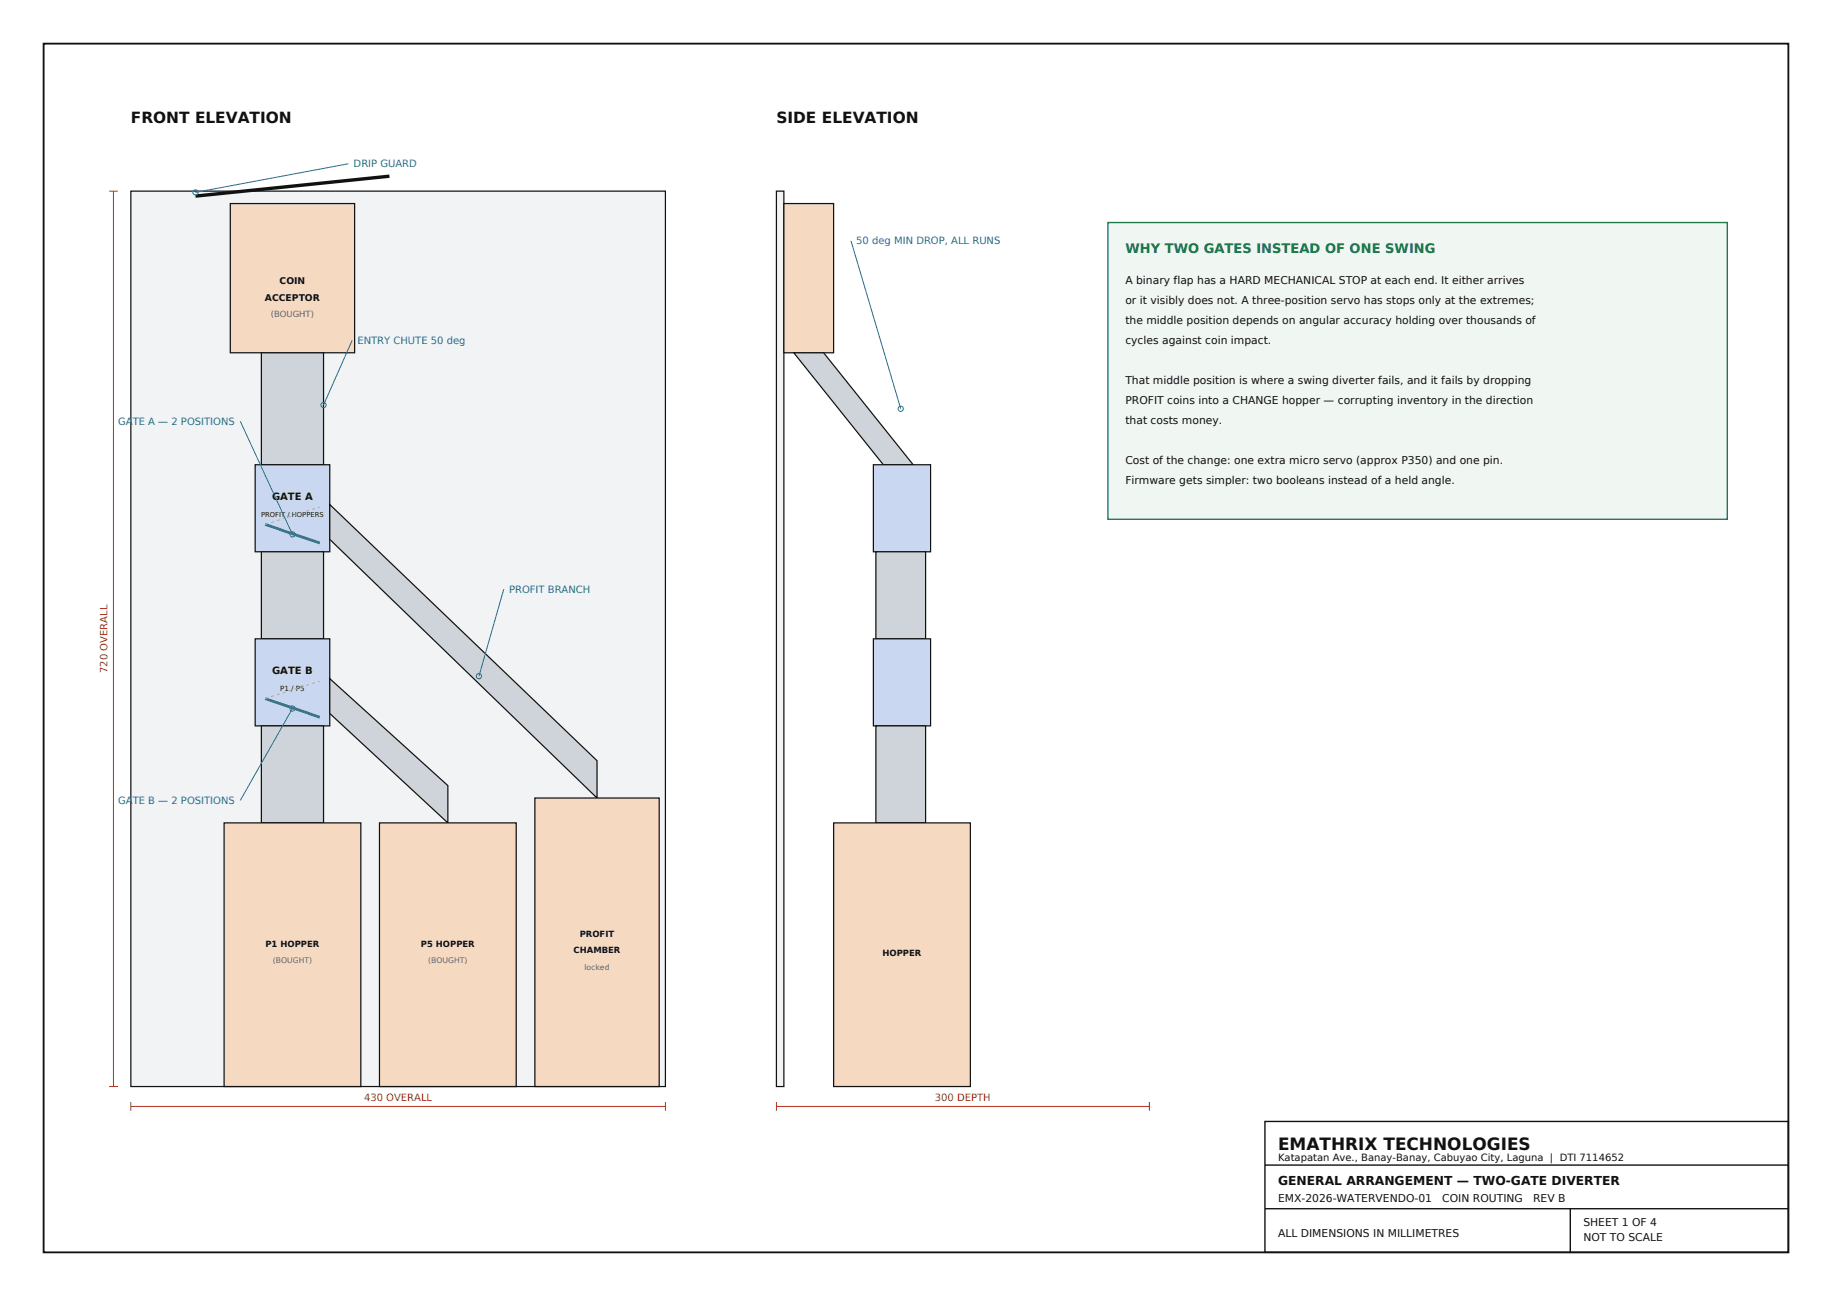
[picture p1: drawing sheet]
<svg xmlns="http://www.w3.org/2000/svg" width="420mm" height="297mm" viewBox="0 0 420 297" stroke-linecap="round" stroke-linejoin="round" font-family="sans-serif">
<defs><g id="words">
<text font-size="3.9" fill="#111" x="293" y="263.5">EMATHRIX TECHNOLOGIES</text>
<g font-size="3.5" fill="#111">
<text x="30" y="28.1">FRONT ELEVATION</text>
<text x="178" y="28.1">SIDE ELEVATION</text>
</g>
<text font-size="3" fill="#1e7a46" x="258" y="58">WHY TWO GATES INSTEAD OF ONE SWING</text>
<text font-size="2.8" fill="#111" x="293" y="271.5">GENERAL ARRANGEMENT — TWO-GATE DIVERTER</text>
<g font-size="2.5" fill="#111">
<text x="258" y="65">A binary flap has a HARD MECHANICAL STOP at each end. It either arrives</text>
<text x="258" y="69.6">or it visibly does not. A three-position servo has stops only at the extremes;</text>
<text x="258" y="74.2">the middle position depends on angular accuracy holding over thousands of</text>
<text x="258" y="78.8">cycles against coin impact.</text>
<text x="258" y="88">That middle position is where a swing diverter fails, and it fails by dropping</text>
<text x="258" y="92.6">PROFIT coins into a CHANGE hopper — corrupting inventory in the direction</text>
<text x="258" y="97.2">that costs money.</text>
<text x="258" y="106.4">Cost of the change: one extra micro servo (approx P350) and one pin.</text>
<text x="258" y="111">Firmware gets simpler: two booleans instead of a held angle.</text>
<text x="293" y="275.5">EMX-2026-WATERVENDO-01</text>
<text x="330.7" y="275.5">COIN ROUTING</text>
<text x="351.5" y="275.5">REV B</text>
<text x="363" y="281">SHEET 1 OF 4</text>
<text x="293" y="283.5">ALL DIMENSIONS IN MILLIMETRES</text>
<text x="363" y="284.5">NOT TO SCALE</text>
</g>
<g font-size="2.3" fill="#1a5fb4">
<text x="81.1" y="38.3">DRIP GUARD</text>
<text x="196.3" y="56">50 deg MIN DROP, ALL RUNS</text>
<text x="81.9" y="78.8">ENTRY CHUTE 50 deg</text>
<text x="27.1" y="97.3">GATE A — 2 POSITIONS</text>
<text x="116.7" y="135.8">PROFIT BRANCH</text>
<text x="27.1" y="184.3">GATE B — 2 POSITIONS</text>
</g>
<g font-size="2.3" fill="#111">
<text x="62.4" y="114.5">GATE A</text>
<text x="62.4" y="154.4">GATE B</text>
<text x="293" y="266">Katapatan Ave., Banay-Banay, Cabuyao City, Laguna | DTI 7114652</text>
</g>
<g font-size="2.3" fill="#b03020">
<text x="24.6" y="154.2" transform="rotate(-90 24.6 154.2)">720 OVERALL</text>
<text x="83.5" y="252.4">430 OVERALL</text>
<text x="214.3" y="252.4">300 DEPTH</text>
</g>
<g font-size="2.1" fill="#111">
<text x="64.1" y="65.2">COIN</text>
<text x="60.7" y="68.9">ACCEPTOR</text>
</g>
<text font-size="1.9" fill="#666" x="62.1" y="72.6">(BOUGHT)</text>
<g font-size="1.9" fill="#111">
<text x="132.9" y="214.8">PROFIT</text>
<text x="60.9" y="217.1">P1 HOPPER</text>
<text x="96.5" y="217.1">P5 HOPPER</text>
<text x="131.5" y="218.5">CHAMBER</text>
<text x="202.3" y="219.1">HOPPER</text>
</g>
<g font-size="1.8" fill="#666">
<text x="62.5" y="220.8">(BOUGHT)</text>
<text x="98.2" y="220.8">(BOUGHT)</text>
<text x="134" y="222.2">locked</text>
</g>
<g font-size="1.6" fill="#111">
<text x="59.9" y="118.5">PROFIT / HOPPERS</text>
<text x="64.2" y="158.4">P1 / P5</text>
</g>
</g></defs>
<path d="M10 10h400v277h-400z" fill="none" stroke="#111" stroke-width=".42"/>
<path d="M290 257h120v30h-120zM290 267h120M290 277h120M360 277v10" fill="none" stroke="#111" stroke-width=".32"/>
<path d="M30 43.8h122.5v205.2h-122.5z" fill-rule="evenodd" fill="#f2f3f5" stroke="#111" stroke-width=".28"/>
<path d="M52.8 46.6h28.5v34.2h-28.5z" fill-rule="evenodd" fill="#f5d9c0" stroke="#111" stroke-width=".28"/>
<path d="M89.3 40.4l-44.5 4.5" fill="none" stroke="#111" stroke-width=".78" stroke-linecap="butt"/>
<path d="M59.9 80.8h14.3v25.7h-14.3z" fill-rule="evenodd" fill="#cfd4da" stroke="#111" stroke-width=".28"/>
<path d="M58.5 106.5h17.1v20h-17.1z" fill-rule="evenodd" fill="#c9d8f0" stroke="#111" stroke-width=".28"/>
<path d="M60.8 120.2l12.5 4.3" fill="none" stroke="#1a5fb4" stroke-width=".63" stroke-linecap="butt"/>
<path d="M60.8 120.2l12.5-4" fill="none" stroke="#aaa" stroke-width=".25" stroke-dasharray=".7 .7" stroke-linecap="butt"/>
<path d="M75.6 115.6l61.3 58.7v8.6l-61.3-59.3z" fill-rule="evenodd" fill="#cfd4da" stroke="#111" stroke-width=".28"/>
<path d="M122.6 182.9h28.5v66.1h-28.5z" fill-rule="evenodd" fill="#f5d9c0" stroke="#111" stroke-width=".28"/>
<path d="M59.9 126.5h14.3v19.9h-14.3z" fill-rule="evenodd" fill="#cfd4da" stroke="#111" stroke-width=".28"/>
<path d="M58.5 146.4h17.1v19.9h-17.1z" fill-rule="evenodd" fill="#c9d8f0" stroke="#111" stroke-width=".28"/>
<path d="M60.8 160.1l12.5 4.3" fill="none" stroke="#1a5fb4" stroke-width=".63" stroke-linecap="butt"/>
<path d="M60.8 160.1l12.5-4" fill="none" stroke="#aaa" stroke-width=".25" stroke-dasharray=".7 .7" stroke-linecap="butt"/>
<path d="M59.9 166.3h14.3v22.3h-14.3z" fill-rule="evenodd" fill="#cfd4da" stroke="#111" stroke-width=".28"/>
<path d="M51.4 188.6h31.3v60.4h-31.3z" fill-rule="evenodd" fill="#f5d9c0" stroke="#111" stroke-width=".28"/>
<path d="M75.6 155.5l27.1 24.5v8.6l-27.1-25.1z" fill-rule="evenodd" fill="#cfd4da" stroke="#111" stroke-width=".28"/>
<path d="M87 188.6h31.4v60.4h-31.4z" fill-rule="evenodd" fill="#f5d9c0" stroke="#111" stroke-width=".28"/>
<path d="M25 43.8h2M26 43.8v205.2M25 249h2M30 253.6h122.6M30 252.6v2M152.6 252.6v2" fill="none" stroke="#b03020" stroke-width=".23"/>
<g fill="none" stroke="#1a5fb4" stroke-width=".23">
<path d="M79.9 37.5l-35.1 6.6M80.7 78l-6.5 14.8M55.1 96.5l12 26M115.5 135l-5.7 20M67.1 162.4l-12 21.1"/>
<circle cx="44.8" cy="44.1" r=".6"/>
<circle cx="74.2" cy="92.8" r=".6"/>
<circle cx="67" cy="122.5" r=".6"/>
<circle cx="109.8" cy="154.9" r=".6"/>
<circle cx="67" cy="162.4" r=".6"/>
</g>
<path d="M178 43.8h1.7v205.2h-1.7z" fill-rule="evenodd" fill="#f2f3f5" stroke="#111" stroke-width=".28"/>
<path d="M179.7 46.6h11.4v34.2h-11.4z" fill-rule="evenodd" fill="#f5d9c0" stroke="#111" stroke-width=".28"/>
<path d="M182 80.8h6.8l20.6 25.7h-6.9z" fill-rule="evenodd" fill="#cfd4da" stroke="#111" stroke-width=".28"/>
<path d="M200.2 106.5h13.1v20h-13.1z" fill-rule="evenodd" fill="#c9d8f0" stroke="#111" stroke-width=".28"/>
<path d="M200.8 126.5h11.4v19.9h-11.4z" fill-rule="evenodd" fill="#cfd4da" stroke="#111" stroke-width=".28"/>
<path d="M200.2 146.4h13.1v19.9h-13.1z" fill-rule="evenodd" fill="#c9d8f0" stroke="#111" stroke-width=".28"/>
<path d="M200.8 166.3h11.4v22.3h-11.4z" fill-rule="evenodd" fill="#cfd4da" stroke="#111" stroke-width=".28"/>
<path d="M191.1 188.6h31.4v60.4h-31.4z" fill-rule="evenodd" fill="#f5d9c0" stroke="#111" stroke-width=".28"/>
<path d="M178 253.6h85.5M178 252.6v2M263.5 252.6v2" fill="none" stroke="#b03020" stroke-width=".23"/>
<g fill="none" stroke="#1a5fb4" stroke-width=".23">
<path d="M195.1 55.2l11.4 38.5"/>
<circle cx="206.5" cy="93.7" r=".6"/>
</g>
<path d="M254 51h142v68h-142z" fill-rule="evenodd" fill="#f0f7f2" stroke="#1e7a46" stroke-width=".32"/>
<use href="#words"/>
</svg>
